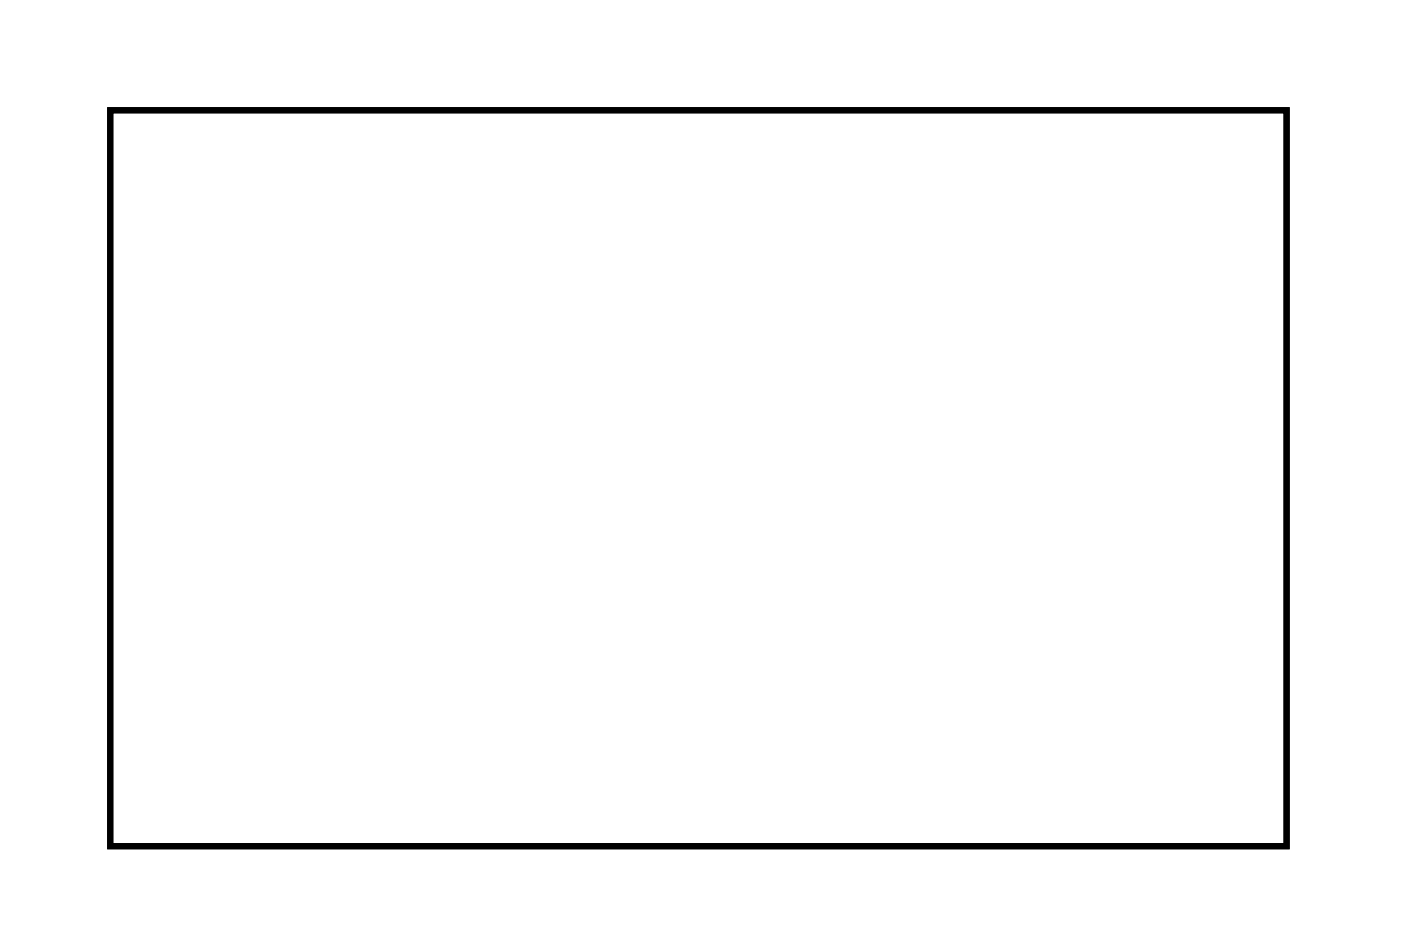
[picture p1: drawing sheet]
<svg xmlns="http://www.w3.org/2000/svg" width="46mm" height="31mm" viewBox="0 0 46 31" stroke-linecap="round" stroke-linejoin="round" font-family="sans-serif">
<path d="M3.6 3.6h38.8v24.3h-38.8z" fill="none" stroke="#000" stroke-width=".2"/>
<path d="M3.6 3.6v24.3h38.8v-24.3zM3.6 3.6h38.8v24.3h-38.8z" fill="#000"/>
<circle cx="25.1" cy="21.8" r=".64" fill="#fff"/>
<circle cx="25.1" cy="21.8" r=".64" fill="none" stroke="#fff" stroke-width=".76"/>
<circle cx="25.1" cy="19.2" r=".64" fill="#fff"/>
<circle cx="25.1" cy="19.2" r=".64" fill="none" stroke="#fff" stroke-width=".76"/>
<circle cx="25.1" cy="16.7" r=".64" fill="#fff"/>
<circle cx="25.1" cy="16.7" r=".64" fill="none" stroke="#fff" stroke-width=".76"/>
<circle cx="25.1" cy="6.5" r=".64" fill="#fff"/>
<circle cx="25.1" cy="6.5" r=".64" fill="none" stroke="#fff" stroke-width=".76"/>
<circle cx="25.1" cy="9.1" r=".64" fill="#fff"/>
<circle cx="25.1" cy="9.1" r=".64" fill="none" stroke="#fff" stroke-width=".76"/>
<circle cx="25.1" cy="11.6" r=".64" fill="#fff"/>
<circle cx="25.1" cy="11.6" r=".64" fill="none" stroke="#fff" stroke-width=".76"/>
<circle cx="12.4" cy="9.1" r=".6" fill="#fff"/>
<circle cx="12.4" cy="9.1" r=".6" fill="none" stroke="#fff" stroke-width=".65" stroke-linecap="butt"/>
<path d="M11.8 8.5h1.2v1.2h-1.2z" fill="#fff"/>
<path d="M11.8 8.5h1.2v1.2h-1.2z" fill="none" stroke="#fff" stroke-width=".65" stroke-linecap="butt"/>
<circle cx="9.9" cy="9.1" r=".6" fill="#fff"/>
<circle cx="9.9" cy="9.1" r=".6" fill="none" stroke="#fff" stroke-width=".65" stroke-linecap="butt"/>
<circle cx="12.4" cy="21.8" r=".6" fill="#fff"/>
<circle cx="12.4" cy="21.8" r=".6" fill="none" stroke="#fff" stroke-width=".65" stroke-linecap="butt"/>
<path d="M11.8 21.2h1.2v1.2h-1.2z" fill="#fff"/>
<path d="M11.8 21.2h1.2v1.2h-1.2z" fill="none" stroke="#fff" stroke-width=".65" stroke-linecap="butt"/>
<circle cx="9.9" cy="21.8" r=".6" fill="#fff"/>
<circle cx="9.9" cy="21.8" r=".6" fill="none" stroke="#fff" stroke-width=".65" stroke-linecap="butt"/>
<circle cx="27.7" cy="24.3" r=".7" fill="#fff"/>
<circle cx="27.7" cy="24.3" r=".7" fill="none" stroke="#fff" stroke-width=".76" stroke-linecap="butt"/>
<circle cx="27.7" cy="14.1" r=".7" fill="#fff"/>
<circle cx="27.7" cy="14.1" r=".7" fill="none" stroke="#fff" stroke-width=".76" stroke-linecap="butt"/>
<circle cx="30.2" cy="6.5" r=".7" fill="#fff"/>
<circle cx="30.2" cy="6.5" r=".7" fill="none" stroke="#fff" stroke-width=".76" stroke-linecap="butt"/>
<circle cx="30.2" cy="16.7" r=".7" fill="#fff"/>
<circle cx="30.2" cy="16.7" r=".7" fill="none" stroke="#fff" stroke-width=".76" stroke-linecap="butt"/>
<circle cx="22.6" cy="19.2" r=".7" fill="#fff"/>
<circle cx="22.6" cy="19.2" r=".7" fill="none" stroke="#fff" stroke-width=".76" stroke-linecap="butt"/>
<circle cx="12.4" cy="19.2" r=".7" fill="#fff"/>
<circle cx="12.4" cy="19.2" r=".7" fill="none" stroke="#fff" stroke-width=".76" stroke-linecap="butt"/>
<circle cx="22.6" cy="14.1" r=".7" fill="#fff"/>
<circle cx="22.6" cy="14.1" r=".7" fill="none" stroke="#fff" stroke-width=".76" stroke-linecap="butt"/>
<circle cx="12.4" cy="14.1" r=".7" fill="#fff"/>
<circle cx="12.4" cy="14.1" r=".7" fill="none" stroke="#fff" stroke-width=".76" stroke-linecap="butt"/>
<path d="M37.1 5.8h1.5v1.5h-1.5z" fill="#fff"/>
<path d="M37.1 5.8h1.5v1.5h-1.5z" fill="none" stroke="#fff" stroke-width=".76" stroke-linecap="butt"/>
<circle cx="37.8" cy="6.5" r=".76" fill="#fff"/>
<circle cx="37.8" cy="6.5" r=".76" fill="none" stroke="#fff" stroke-width=".76" stroke-linecap="butt"/>
<circle cx="37.8" cy="11.6" r=".76" fill="#fff"/>
<circle cx="37.8" cy="11.6" r=".76" fill="none" stroke="#fff" stroke-width=".76" stroke-linecap="butt"/>
<path d="M37.1 18.5h1.5v1.5h-1.5z" fill="#fff"/>
<path d="M37.1 18.5h1.5v1.5h-1.5z" fill="none" stroke="#fff" stroke-width=".76" stroke-linecap="butt"/>
<circle cx="37.8" cy="19.2" r=".76" fill="#fff"/>
<circle cx="37.8" cy="19.2" r=".76" fill="none" stroke="#fff" stroke-width=".76" stroke-linecap="butt"/>
<circle cx="37.8" cy="24.3" r=".76" fill="#fff"/>
<circle cx="37.8" cy="24.3" r=".76" fill="none" stroke="#fff" stroke-width=".76" stroke-linecap="butt"/>
<circle cx="7.4" cy="19.2" r=".72" fill="#fff"/>
<circle cx="7.4" cy="19.2" r=".72" fill="none" stroke="#fff" stroke-width=".69" stroke-linecap="butt"/>
<path d="M6.4 18.3v1.9h1.9v-1.9zM6.9 19.2a.51 .51 0 0 1 1 0 .51 .51 0 0 1-1 0z" fill="#fff"/>
<g fill="none" stroke="#fff" stroke-width=".25">
<path d="M6.4 18.3h1.9v1.9h-1.9z"/>
<circle cx="7.4" cy="19.2" r=".51"/>
</g>
<circle cx="7.1" cy="16.7" r=".72" fill="#fff"/>
<circle cx="7.1" cy="16.7" r=".72" fill="none" stroke="#fff" stroke-width=".69" stroke-linecap="butt"/>
<circle cx="7.4" cy="14.1" r=".72" fill="#fff"/>
<circle cx="7.4" cy="14.1" r=".72" fill="none" stroke="#fff" stroke-width=".69" stroke-linecap="butt"/>
<circle cx="7.1" cy="11.6" r=".72" fill="#fff"/>
<circle cx="7.1" cy="11.6" r=".72" fill="none" stroke="#fff" stroke-width=".69" stroke-linecap="butt"/>
</svg>
